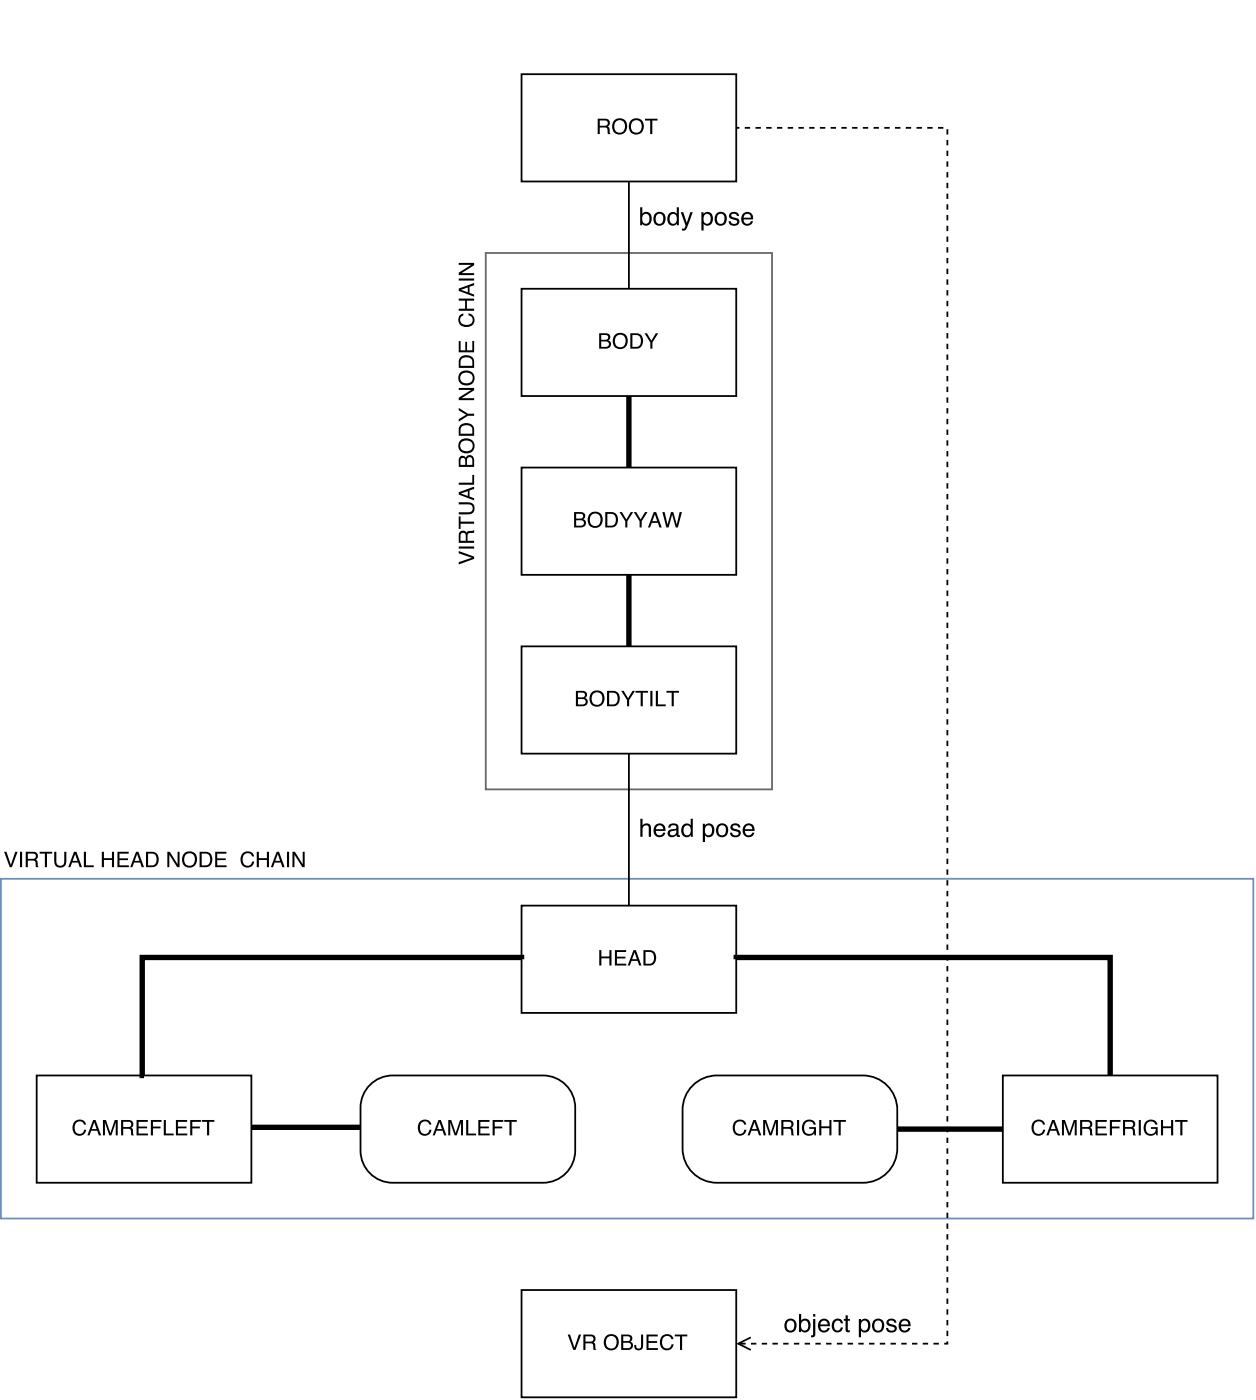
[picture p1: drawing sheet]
<svg xmlns="http://www.w3.org/2000/svg" width="248mm" height="276mm" viewBox="0 0 248 276" stroke-linecap="round" stroke-linejoin="round" font-family="sans-serif">
<path d="M.2 173.4h246.9v67h-246.9z" fill="none" stroke="#6c8ebf" stroke-width=".35"/>
<path d="M95.8 49.9h56.4v105.9h-56.4z" fill="none" stroke="#666" stroke-width=".35"/>
<path d="M102.8 127.5h42.4v21.2h-42.4z" fill="#fff"/>
<path d="M102.8 127.5h42.4v21.2h-42.4z" fill="none" stroke="#000" stroke-width=".35"/>
<path d="M114 136.7v.9h.7a.49 .49 0 0 0 .6-.5 .49 .49 0 0 0-.6-.4zM114 137.9v1.1h.8a.55 .55 0 0 0 .7-.6 .55 .55 0 0 0-.7-.5zM113.6 136.3h1.3a.75 .75 0 0 1 .8 .5 .75 .75 0 0 1-.4 .9 .86 .86 0 0 1 .5 1.1 .86 .86 0 0 1-1 .5h-1.2zM116.8 136.5a1.56 1.56 0 0 1 2 .1 1.56 1.56 0 0 1 .2 2.1 1.52 1.52 0 0 1-2 .6 1.52 1.52 0 0 1-.7-2zM117 136.9a1.18 1.18 0 0 0-.1 1.7 1.18 1.18 0 0 0 1.6 .1 1.21 1.21 0 0 0 .1-1.5 1.21 1.21 0 0 0-1.4-.5zM120.1 136.7v2.3h.7a1.19 1.19 0 0 0 1-1.2 1.19 1.19 0 0 0-1-1.1zM119.7 136.3a2.54 2.54 0 0 1 2 .3 1.73 1.73 0 0 1-.4 2.7h-1.6zM122.5 136.3h.5l.8 1.5 .9-1.5h.5l-1.1 1.8v1.2h-.5v-1.2zM125.3 136.3h2.5v.4h-1.1v2.6h-.4v-2.6h-1zM128.2 136.3h.4v3h-.4zM129.3 136.3h.4v2.7h1.6v.3h-2zM131.4 136.3h2.5v.4h-1v2.6h-.5v-2.6h-1z" fill="#000"/>
<path d="M102.8 178.7h42.4v21.1h-42.4z" fill="#fff"/>
<path d="M102.8 178.7h42.4v21.1h-42.4z" fill="none" stroke="#000" stroke-width=".35"/>
<path d="M118.2 187.5h.4v1.2h1.6v-1.2h.4v3h-.4v-1.4h-1.6v1.4h-.4zM121.2 187.5h2.3v.3h-1.9v1h1.7v.3h-1.7v1h1.9v.4h-2.3zM125.1 187.9l-.5 1.4h1zM124.9 187.5h.5l1.1 3h-.5l-.3-.9h-1.2l-.3 .9h-.4zM127.3 187.8v2.3h.7a1.19 1.19 0 0 0 1-1.1 1.19 1.19 0 0 0-1-1.2zM126.9 187.5a2.54 2.54 0 0 1 2 .2 1.73 1.73 0 0 1-.4 2.8h-1.6z" fill="#000"/>
<path d="M136.2 214.5a6.8 6.8 0 0 1 5.2-2.3h28.7a6.8 6.8 0 0 1 6.8 6.8v7.6a6.8 6.8 0 0 1-6.8 6.8h-28.7a6.8 6.8 0 0 1-6.8-6.8v-7.6a6.7 6.7 0 0 1 1.6-4.5z" fill="#fff"/>
<path d="M124 148.7v30M136.2 214.5a6.8 6.8 0 0 1 5.2-2.3h28.7a6.8 6.8 0 0 1 6.8 6.8v7.6a6.8 6.8 0 0 1-6.8 6.8h-28.7a6.8 6.8 0 0 1-6.8-6.8v-7.6a6.7 6.7 0 0 1 1.6-4.5z" fill="none" stroke="#000" stroke-width=".35"/>
<path d="M144.8 221.4a1.32 1.32 0 0 1 1.3-.5 1.32 1.32 0 0 1 1 1h-.4a.98 .98 0 0 0-1.2-.6 .98 .98 0 0 0-.6 1.2 .96 .96 0 0 0 .7 1.2 .96 .96 0 0 0 1.2-.8h.4a1.36 1.36 0 0 1-1.6 1.2 1.36 1.36 0 0 1-1.1-1.6l.1-.6zM148.8 221.4l-.5 1.4h.9zM148.5 221h.5l1.1 3h-.4l-.3-.9h-1.2l-.4 .9h-.4zM150.5 221h.6l.8 2.5 .9-2.5h.6v3h-.4v-2.5l-.9 2.5h-.4l-.8-2.5v2.5h-.4zM154.5 221.3v1.1h.9a.53 .53 0 0 0 .7-.5 .53 .53 0 0 0-.6-.6zM154.1 221h1.4a.83 .83 0 0 1 .9 .5 .83 .83 0 0 1-.4 1 1.65 1.65 0 0 1 .5 1.4l.1 .1h-.5l-.1-1-.2-.2-1.3-.1v1.3h-.4zM157.2 221h.4v3h-.4zM158.5 221.3a1.35 1.35 0 0 1 2.3 .6h-.4a1 1 0 0 0-1.2-.6 1 1 0 0 0-.7 1.2 1 1 0 0 0 .9 1.2 1 1 0 0 0 1.1-1h-.9v-.3h1.3v1.6h-.3l-.1-.4a1.42 1.42 0 0 1-1.8 .3 1.42 1.42 0 0 1-.6-1.7zM161.5 221h.5v1.2h1.5v-1.2h.4v3h-.4v-1.4h-1.5v1.4h-.5zM164.3 221h2.5v.3h-1v2.7h-.5v-2.7h-1z" fill="#000"/>
<path d="M125.9 160.9h23v5.6h-23z" fill="#fff"/>
<path d="M126.3 161.5h.4v1.4a.91 .91 0 0 1 1.1-.4 .91 .91 0 0 1 .6 .9v1.7h-.5v-1.6a.64 .64 0 0 0-.8-.7 .64 .64 0 0 0-.4 .9v1.4h-.4zM129.2 162.8a1.18 1.18 0 0 1 1.4-.2 1.18 1.18 0 0 1 .6 1.3h-1.9a.74 .74 0 0 0 .6 .9 .74 .74 0 0 0 .9-.5h.4a1.21 1.21 0 0 1-1.6 .8 1.21 1.21 0 0 1-.7-1.5zM129.6 163.1l-.3 .5h1.5a.71 .71 0 0 0-.4-.7 .71 .71 0 0 0-.8 .2zM132.2 164.1a.55 .55 0 0 0 .3 .7 .55 .55 0 0 0 .7-.2l.2-.8zM131.9 162.8a1.12 1.12 0 0 1 1.9 .4v1.5l.3 .1v.3a.49 .49 0 0 1-.7-.3 .88 .88 0 0 1-1.3 .3 .88 .88 0 0 1-.2-1.2l.3-.2 .9-.2a.41 .41 0 0 0 .2-.5 .41 .41 0 0 0-.5-.2l-.4 .1-.2 .4h-.4zM135 163.1a.99 .99 0 0 0-.2 1.1 .99 .99 0 0 0 .9 .6 1.09 1.09 0 0 0 .5-1 1.09 1.09 0 0 0-.7-.9zM134.8 162.7a.98 .98 0 0 1 1.4 .2v-1.4h.4v3.6h-.4v-.4a1.06 1.06 0 0 1-1.3 .4 1.06 1.06 0 0 1-.6-1.2l.2-.8zM139.2 163a1.11 1.11 0 0 0 .5 1.8 1.04 1.04 0 0 0 .7-1 1.04 1.04 0 0 0-.7-1zM138.6 162.5h.4v.4a1.05 1.05 0 0 1 1.3-.3 1.05 1.05 0 0 1 .5 1.2 1.08 1.08 0 0 1-.4 1.2 1.08 1.08 0 0 1-1.4-.2v1.3h-.4zM141.9 163a1.09 1.09 0 0 0 .5 1.8 1.1 1.1 0 0 0 .6-1.6 .72 .72 0 0 0-1.1-.2zM141.5 162.8a1.26 1.26 0 0 1 1.7-.1 1.26 1.26 0 0 1 .3 1.6 1.22 1.22 0 0 1-1.5 .8 1.22 1.22 0 0 1-.8-1.5zM144.3 162.7a1.04 1.04 0 0 1 1.7 .6h-.4a.6 .6 0 0 0-.6-.5 .6 .6 0 0 0-.5 .4 2 2 0 0 0 1.3 .6 .82 .82 0 0 1 .1 1 .82 .82 0 0 1-.9 .4 .91 .91 0 0 1-1.1-.9h.5a.67 .67 0 0 0 .6 .5 .67 .67 0 0 0 .6-.4l-.1-.3a1.67 1.67 0 0 1-1.5-.8zM146.8 162.8a1.18 1.18 0 0 1 1.4-.2 1.18 1.18 0 0 1 .6 1.3h-1.9a.74 .74 0 0 0 .5 .9 .74 .74 0 0 0 .9-.5h.4a1.21 1.21 0 0 1-1.5 .8 1.21 1.21 0 0 1-.8-1.5zM147.1 163.1l-.2 .5h1.4a.71 .71 0 0 0-.4-.7 .71 .71 0 0 0-.8 .2z" fill="#000"/>
<path d="M102.8 57h42.4v21.1h-42.4z" fill="#fff"/>
<path d="M102.8 57h42.4v21.1h-42.4z" fill="none" stroke="#000" stroke-width=".35"/>
<path d="M118.5 66.1v.9h.8a.49 .49 0 0 0 .6-.4 .49 .49 0 0 0-.6-.5zM118.5 67.4v1h.9a.55 .55 0 0 0 .7-.5 .55 .55 0 0 0-.7-.5zM118.1 65.8h1.3a.75 .75 0 0 1 .9 .4 .75 .75 0 0 1-.4 1 .86 .86 0 0 1 .5 1 .86 .86 0 0 1-1 .6h-1.3zM121.3 66a1.56 1.56 0 0 1 2.1 .1 1.56 1.56 0 0 1 .2 2 1.52 1.52 0 0 1-2 .6 1.52 1.52 0 0 1-.7-2zM121.5 66.4a1.18 1.18 0 0 0-.1 1.6 1.18 1.18 0 0 0 1.7 .1 1.21 1.21 0 0 0 .1-1.5 1.21 1.21 0 0 0-1.4-.4zM124.7 66.1v2.3h.7a1.19 1.19 0 0 0 1-1.1 1.19 1.19 0 0 0-1-1.2zM124.3 65.8a2.54 2.54 0 0 1 2 .2 1.73 1.73 0 0 1-.4 2.7l-1.6 .1zM127.1 65.8h.5l.8 1.4 .9-1.4h.5l-1.2 1.8v1.2h-.4v-1.2z" fill="#000"/>
<path d="M102.8 92.3h42.4v21.1h-42.4z" fill="#fff"/>
<path d="M102.8 92.3h42.4v21.1h-42.4z" fill="none" stroke="#000" stroke-width=".35"/>
<path d="M113.6 101.4v.9h.8a.49 .49 0 0 0 .6-.5 .49 .49 0 0 0-.7-.4zM113.6 102.6v1.1h.9a.55 .55 0 0 0 .6-.6 .55 .55 0 0 0-.7-.5zM113.2 101h1.3a.75 .75 0 0 1 .9 .5 .75 .75 0 0 1-.4 .9 .86 .86 0 0 1 .5 1.1 .86 .86 0 0 1-1 .6h-1.3zM116.4 101.3a1.56 1.56 0 0 1 2 .1 1.56 1.56 0 0 1 .2 2 1.52 1.52 0 0 1-2 .6 1.52 1.52 0 0 1-.6-2zM116.6 101.6a1.18 1.18 0 0 0-.1 1.7 1.18 1.18 0 0 0 1.7 .1 1.21 1.21 0 0 0 .1-1.5 1.21 1.21 0 0 0-1.5-.4zM119.8 101.4v2.3h.7a1.19 1.19 0 0 0 1-1.1 1.19 1.19 0 0 0-1-1.2zM119.3 101a2.54 2.54 0 0 1 2.1 .3 1.73 1.73 0 0 1-.5 2.7l-1.6 .1zM122.1 101h.5l.9 1.5 .9-1.5h.4l-1.1 1.8v1.3h-.4v-1.3zM125 101h.4l.9 1.5 .9-1.5h.5l-1.2 1.8v1.3h-.4v-1.3zM129.1 101.5l-.5 1.3h1zM128.9 101h.5l1.1 3.1h-.5l-.3-.9h-1.2l-.3 .9h-.4zM130.6 101h.4l.6 2.5 .7-2.5h.5l.6 2.5 .6-2.5h.5l-.8 3.1h-.5l-.7-2.5-.7 2.5h-.4z" fill="#000"/>
<path d="M124 78.1v14.2M124 113.4v14.1M49.6 222.8v-.4h21.5v.4" fill="none" stroke="#000" stroke-width="1.1" stroke-linecap="butt"/>
<path d="M197.7 212.2h42.4v21.2h-42.4z" fill="#fff"/>
<path d="M197.7 212.2h42.4v21.2h-42.4z" fill="none" stroke="#000" stroke-width=".35"/>
<path d="M203.7 221.4a1.32 1.32 0 0 1 1.4-.5 1.32 1.32 0 0 1 1 1h-.5a.98 .98 0 0 0-1.2-.6 .98 .98 0 0 0-.6 1.2 .96 .96 0 0 0 .7 1.2 .96 .96 0 0 0 1.2-.8h.4a1.36 1.36 0 0 1-1.6 1.2 1.36 1.36 0 0 1-1.1-1.6l.1-.6zM207.7 221.4l-.5 1.4h.9zM207.5 221h.4l1.1 3h-.4l-.3-.9h-1.2l-.4 .9h-.4zM209.4 221h.6l.8 2.5 .9-2.5h.6v3h-.4v-2.5l-.9 2.5h-.4l-.8-2.5v2.5h-.4zM213.4 221.3v1.1h.9a.53 .53 0 0 0 .7-.5 .53 .53 0 0 0-.6-.6zM213 221h1.4a.83 .83 0 0 1 .9 .5 .83 .83 0 0 1-.4 1 1.65 1.65 0 0 1 .5 1.4l.1 .1h-.5l-.1-1-.2-.2-1.3-.1v1.3h-.4zM216 221h2.2v.3h-1.8v1h1.7v.3h-1.7v1.1h1.9v.3h-2.3zM218.8 221h2.1v.3h-1.7v1h1.5v.3h-1.5v1.4h-.4zM221.8 221.3v1.1h1a.53 .53 0 0 0 .6-.5 .53 .53 0 0 0-.6-.6zM221.4 221h1.4a.83 .83 0 0 1 1 .5 .83 .83 0 0 1-.4 1 1.65 1.65 0 0 1 .5 1.4l.1 .1h-.6l-.1-1-.2-.2-1.3-.1v1.3h-.4zM224.5 221h.4v3h-.4zM225.9 221.3a1.35 1.35 0 0 1 2.3 .6h-.4a1 1 0 0 0-1.2-.6 1 1 0 0 0-.7 1.2 1 1 0 0 0 .9 1.2 1 1 0 0 0 1.1-1h-1v-.3h1.4v1.6h-.3l-.1-.4a1.42 1.42 0 0 1-1.8 .3 1.42 1.42 0 0 1-.6-1.7zM228.9 221h.4v1.2h1.6v-1.2h.4v3h-.4v-1.4h-1.6v1.4h-.4zM231.7 221h2.5v.3h-1.1v2.7h-.4v-2.7h-1z" fill="#000"/>
<path d="M102.8 254.5h42.4v21.2h-42.4z" fill="#fff"/>
<path d="M102.8 254.5h42.4v21.2h-42.4z" fill="none" stroke="#000" stroke-width=".35"/>
<path d="M111.9 263.3h.5l.9 2.6 .8-2.6h.5l-1.1 3h-.5zM115.4 263.7v1h1a.53 .53 0 0 0 .6-.5 .53 .53 0 0 0-.6-.5zM115 263.3h1.4a.83 .83 0 0 1 1 .5 .83 .83 0 0 1-.4 1.1 1.65 1.65 0 0 1 .5 1.3v.1h-.5l-.1-1-.2-.2-1.3-.1v1.3h-.4zM119.6 263.5a1.56 1.56 0 0 1 2 .1 1.56 1.56 0 0 1 .2 2.1 1.52 1.52 0 0 1-2 .6 1.52 1.52 0 0 1-.7-2zM119.8 263.9a1.18 1.18 0 0 0-.1 1.7 1.18 1.18 0 0 0 1.6 .1 1.21 1.21 0 0 0 .2-1.5 1.21 1.21 0 0 0-1.5-.5zM122.9 263.7v.9h.7a.49 .49 0 0 0 .7-.5 .49 .49 0 0 0-.7-.4zM122.9 264.9v1.1h.9a.55 .55 0 0 0 .6-.6 .55 .55 0 0 0-.7-.5zM122.5 263.3h1.3a.75 .75 0 0 1 .8 .5 .75 .75 0 0 1-.3 .9 .86 .86 0 0 1 .5 1.1 .86 .86 0 0 1-1 .5h-1.3zM126.4 263.3h.4v2.1a.88 .88 0 0 1-.9 1 .88 .88 0 0 1-.8-1h.4a.52 .52 0 0 0 .5 .7 .52 .52 0 0 0 .4-.8zM127.5 263.3h2.2v.4h-1.8v.9h1.6v.4h-1.6v1h1.8v.3h-2.2zM130.5 263.7a1.32 1.32 0 0 1 1.3-.5 1.32 1.32 0 0 1 1 1h-.4a.98 .98 0 0 0-1.3-.6 .98 .98 0 0 0-.6 1.3 .96 .96 0 0 0 .8 1.1 .96 .96 0 0 0 1.1-.8h.4a1.36 1.36 0 0 1-1.6 1.2 1.36 1.36 0 0 1-1.1-1.6l.1-.6zM133.1 263.3h2.4v.4h-1v2.6h-.4v-2.6h-1z" fill="#000"/>
<path d="M145.2 189.3v-.4h73.7v23.3" fill="none" stroke="#000" stroke-width="1.1" stroke-linecap="butt"/>
<path d="M7.2 212.2h42.4v21.2h-42.4z" fill="#fff"/>
<path d="M7.2 212.2h42.4v21.2h-42.4z" fill="none" stroke="#000" stroke-width=".35"/>
<path d="M14.7 221.4a1.32 1.32 0 0 1 1.3-.5 1.32 1.32 0 0 1 1 1h-.4a.98 .98 0 0 0-1.3-.6 .98 .98 0 0 0-.6 1.2 .96 .96 0 0 0 .8 1.2 .96 .96 0 0 0 1.1-.8h.4a1.36 1.36 0 0 1-1.6 1.2 1.36 1.36 0 0 1-1.1-1.6l.1-.6zM18.6 221.4l-.5 1.4h.9zM18.4 221h.4l1.1 3h-.4l-.3-.9h-1.2l-.4 .9h-.4zM20.3 221h.6l.9 2.5 .8-2.5h.6v3h-.4v-2.5l-.8 2.5h-.4l-.9-2.5v2.5h-.4zM24.3 221.3v1.1h.9a.53 .53 0 0 0 .7-.5 .53 .53 0 0 0-.6-.6zM23.9 221h1.4a.83 .83 0 0 1 .9 .5 .83 .83 0 0 1-.3 1 1.65 1.65 0 0 1 .4 1.4l.1 .1h-.5l-.1-1-.2-.2-1.3-.1v1.3h-.4zM26.9 221h2.2v.3h-1.8v1h1.7v.3h-1.7v1.1h1.9v.3h-2.3zM29.7 221h2.2v.3h-1.7v1h1.4v.3h-1.4v1.4h-.5zM32.3 221h.4v2.7h1.5v.3h-1.9zM34.7 221h2.2v.3h-1.8v1h1.7v.3h-1.7v1.1h1.8v.3h-2.2zM37.5 221h2.1v.3h-1.7v1h1.5v.3h-1.5v1.4h-.4zM39.8 221h2.5v.3h-1.1v2.7h-.4v-2.7h-1z" fill="#000"/>
<path d="M102.8 189.3v-.4h-74.8v23.3h.4" fill="none" stroke="#000" stroke-width="1.1" stroke-linecap="butt"/>
<path d="M102.8 14.6h42.4v21.2h-42.4z" fill="#fff"/>
<path d="M102.8 14.6h42.4v21.2h-42.4zM124 35.8v21.2" fill="none" stroke="#000" stroke-width=".35"/>
<path d="M118.3 23.8v1h.9a.53 .53 0 0 0 .6-.5 .53 .53 0 0 0-.5-.5zM117.8 23.4h1.5a.83 .83 0 0 1 .9 .5 .83 .83 0 0 1-.4 1.1 1.65 1.65 0 0 1 .5 1.3l.1 .2h-.5l-.1-1.1-.2-.2h-1.3v1.3h-.5zM121.2 23.7a1.56 1.56 0 0 1 2.1 .1 1.56 1.56 0 0 1 .2 2 1.52 1.52 0 0 1-2.1 .6 1.52 1.52 0 0 1-.6-2zM121.4 24a1.18 1.18 0 0 0-.1 1.7 1.18 1.18 0 0 0 1.7 .1 1.21 1.21 0 0 0 .1-1.5 1.21 1.21 0 0 0-1.5-.5zM124.5 23.7a1.56 1.56 0 0 1 2 .1 1.56 1.56 0 0 1 .3 2 1.52 1.52 0 0 1-2.1 .6 1.52 1.52 0 0 1-.6-2zM124.7 24a1.18 1.18 0 0 0-.1 1.7 1.18 1.18 0 0 0 1.7 .1 1.21 1.21 0 0 0 .1-1.5 1.21 1.21 0 0 0-1.5-.5zM127.2 23.4h2.4v.4h-1v2.7h-.4v-2.7h-1z" fill="#000"/>
<path d="M125.9 40.2h23v5.7h-23z" fill="#fff"/>
<g fill="#000">
<path d="M126.2 40.9h.4v1.3a1.06 1.06 0 0 1 1.3-.3 1.06 1.06 0 0 1 .6 1.2 1.08 1.08 0 0 1-.5 1.3 1.08 1.08 0 0 1-1.4-.3v.3h-.4zM126.8 42.4a1.24 1.24 0 0 0 .3 1.7 1 1 0 0 0 1-.6 1 1 0 0 0-.4-1.2l-.3-.1zM129.6 42.3a1.09 1.09 0 0 0 .4 1.9 1.1 1.1 0 0 0 .7-1.7 .72 .72 0 0 0-1.1-.2zM129.2 42.2a1.26 1.26 0 0 1 1.6-.2 1.26 1.26 0 0 1 .4 1.7 1.22 1.22 0 0 1-1.6 .8 1.22 1.22 0 0 1-.8-1.6zM132.2 42.5a.99 .99 0 0 0-.2 1 .99 .99 0 0 0 1 .6 1.09 1.09 0 0 0 .5-1 1.09 1.09 0 0 0-.7-.9zM132 42.1a.98 .98 0 0 1 1.4 .1v-1.3h.5v3.5h-.4v-.3a1.06 1.06 0 0 1-1.4 .3 1.06 1.06 0 0 1-.5-1.2l.1-.7zM134.2 41.9h.5l.7 2.1 .7-2.1h.5l-.6 1.7a3.3 3.3 0 0 1-1 1.9h-.5v-.4h.2a.53 .53 0 0 0 .5-.6zM138.9 42.4a1.11 1.11 0 0 0 .5 1.8 1.04 1.04 0 0 0 .7-1 1.04 1.04 0 0 0-.7-1zM138.3 41.9h.4v.3a1.05 1.05 0 0 1 1.3-.3 1.05 1.05 0 0 1 .6 1.2 1.08 1.08 0 0 1-.5 1.3 1.08 1.08 0 0 1-1.4-.2v1.3h-.4zM141.7 42.3a1.09 1.09 0 0 0 .4 1.9 1.1 1.1 0 0 0 .6-1.7 .72 .72 0 0 0-1-.2zM141.2 42.2a1.26 1.26 0 0 1 1.7-.2 1.26 1.26 0 0 1 .3 1.7 1.22 1.22 0 0 1-1.5 .8 1.22 1.22 0 0 1-.8-1.6zM144 42a1.04 1.04 0 0 1 1.7 .6h-.4a.6 .6 0 0 0-.5-.4 .6 .6 0 0 0-.6 .3 2 2 0 0 0 1.3 .7 .82 .82 0 0 1 .2 1 .82 .82 0 0 1-1 .3 .91 .91 0 0 1-1-.9h.4a.67 .67 0 0 0 .6 .6 .67 .67 0 0 0 .7-.4l-.2-.3a1.67 1.67 0 0 1-1.5-.9zM146.5 42.2a1.18 1.18 0 0 1 1.4-.2 1.18 1.18 0 0 1 .6 1.3h-1.9a.74 .74 0 0 0 .6 .9 .74 .74 0 0 0 .8-.6h.5a1.21 1.21 0 0 1-1.6 .9 1.21 1.21 0 0 1-.7-1.6zM146.8 42.4l-.2 .6h1.5a.71 .71 0 0 0-.5-.8 .71 .71 0 0 0-.8 .2z"/>
<path d="M90.4 108.7l3.1 1.1v.5l-3.1 1.1v-.5l2.6-.9-2.6-.8zM90.4 107.8h3.1v.4h-3.1zM91 105.2l-.2 .3v1.2h1v-1a.54 .54 0 0 0-.2-.5 .54 .54 0 0 0-.6 0zM90.7 104.9l.7-.2 .6 .4a1.65 1.65 0 0 1 1.4-.4l.1-.1v.5l-1 .1-.3 .2v1.3h1.3v.4h-3.1l.1-1.6zM90.4 101.9h.4v1h2.7v.4h-2.7v1.1h-.4zM90.4 99.1h1.8a1.21 1.21 0 0 1 1.4 1.2 1.21 1.21 0 0 1-1.4 1.2h-1.8v-.4h1.9a.78 .78 0 0 0 .9-.8 .78 .78 0 0 0-.9-.8h-1.9zM90.9 97.4l1.3 .5v-1zM90.4 97.1l3.1-1.1v.5l-.9 .3v1.2l.9 .3v.4l-3.1-1.1zM90.4 95.2h2.7v-1.5h.4v1.9h-3.1zM90.9 90.5l-.1 1.2h.9v-1.1l-.3-.2zM92.2 90.3l-.1 .4v1h1l-.1-1.3-.4-.2zM90.8 90.1a.73 .73 0 0 1 1.1 .2 .86 .86 0 0 1 1-.5 .86 .86 0 0 1 .6 1v1.3h-3.1l.1-1.6zM90.7 87a1.61 1.61 0 0 1 2.3-.2 1.61 1.61 0 0 1 .1 2.3 1.62 1.62 0 0 1-2.1 0 1.62 1.62 0 0 1-.3-2.1zM91.1 87.2a1.12 1.12 0 0 0-.2 1.4 1.12 1.12 0 0 0 1.4 .4 1.06 1.06 0 0 0 .9-1.3 1.06 1.06 0 0 0-1.3-.8zM91.1 84.1a1.42 1.42 0 0 0-.3 1.5h2.3v-.8a1.21 1.21 0 0 0-2-.7zM90.7 84a1.73 1.73 0 0 1 2.7 .4l.1 1.6h-3.1a2.54 2.54 0 0 1 .3-2zM90.4 80.5l1.9 1.1h1.2v.4h-1.2l-1.9 1.2v-.5l1.5-.9-1.5-.8zM90.4 76.5h3.1v.5l-2.5 1.6h2.5v.4h-3.1v-.5l2.5-1.6h-2.5zM90.7 73.6a1.61 1.61 0 0 1 2.3-.2 1.61 1.61 0 0 1 .1 2.3 1.62 1.62 0 0 1-2.1 0 1.62 1.62 0 0 1-.3-2.1zM91.1 73.8a1.12 1.12 0 0 0-.2 1.4 1.12 1.12 0 0 0 1.4 .4 1.06 1.06 0 0 0 .9-1.2 1.06 1.06 0 0 0-1.3-.9zM91.1 70.7a1.42 1.42 0 0 0-.3 1.5h2.3v-.8a1.21 1.21 0 0 0-2-.7zM90.7 70.6a1.73 1.73 0 0 1 2.7 .4l.1 1.6h-3.1a2.54 2.54 0 0 1 .3-2zM90.4 67.3h.4v1.8h.9v-1.7h.4v1.7h1v-1.8h.4v2.2h-3.1zM90.7 62.2l.7-.3v.4a.98 .98 0 0 0-.6 1.2 .98 .98 0 0 0 1.2 .6 .96 .96 0 0 0 1.2-.7 .96 .96 0 0 0-.8-1.2v-.4a1.36 1.36 0 0 1 1.1 1.6 1.36 1.36 0 0 1-1.6 1.1 1.42 1.42 0 0 1-1.4-.7 1.42 1.42 0 0 1 .2-1.6zM90.4 58.9h3.1v.4h-1.4v1.6h1.4v.4h-3.1v-.4h1.3v-1.6h-1.3zM90.9 57.2l1.3 .5v-1zM90.4 56.9l3.1-1.1v.5l-.9 .3v1.2l.9 .3v.4l-3.1-1.1zM90.4 54.9h3.1v.5h-3.1zM90.4 51.9h3.1v.4l-2.5 1.6h2.5v.4h-3.1v-.5l2.5-1.5h-2.5z"/>
<path d="M155.4 260.7a1.09 1.09 0 0 0 .5 1.8 1.1 1.1 0 0 0 .6-1.6 .72 .72 0 0 0-1.1-.2zM155 260.5a1.26 1.26 0 0 1 1.6-.1 1.26 1.26 0 0 1 .4 1.6 1.22 1.22 0 0 1-1.6 .9 1.22 1.22 0 0 1-.7-1.6zM157.5 259.3h.5v1.3a1.06 1.06 0 0 1 1.3-.3 1.06 1.06 0 0 1 .5 1.2 1.08 1.08 0 0 1-.5 1.3 1.08 1.08 0 0 1-1.4-.3v.3h-.4zM158.2 260.8a1.24 1.24 0 0 0 .2 1.7 1 1 0 0 0 1-.7 1 1 0 0 0-.3-1.1l-.4-.1zM160.3 259.3h.5v.5h-.5zM160.3 260.2h.5v3a.65 .65 0 0 1-.9 .6v-.3l.4-.2zM161.6 260.6a1.18 1.18 0 0 1 1.5-.3 1.18 1.18 0 0 1 .5 1.4h-1.9a.74 .74 0 0 0 .6 .8 .74 .74 0 0 0 .9-.5h.4a1.21 1.21 0 0 1-1.5 .9 1.21 1.21 0 0 1-.8-1.6zM162 260.8l-.2 .5h1.4a.71 .71 0 0 0-.4-.7 .71 .71 0 0 0-.8 .2zM164.3 260.5a1.06 1.06 0 0 1 1.2-.3 1.06 1.06 0 0 1 .7 .9h-.4a.67 .67 0 0 0-.8-.6 .67 .67 0 0 0-.5 .9 .79 .79 0 0 0 .1 .8 .79 .79 0 0 0 .8 .2l.4-.5h.4a1.15 1.15 0 0 1-1.5 .9 1.15 1.15 0 0 1-.7-1.5zM166.7 259.5h.5v.7h.4v.4h-.4v1.7l.1 .2h.3v.3a.62 .62 0 0 1-.9-.5v-1.7h-.3v-.4h.3zM170 260.8a1.11 1.11 0 0 0 .5 1.7 1.04 1.04 0 0 0 .7-1 1.04 1.04 0 0 0-.7-.9zM169.3 260.2h.5v.4a1.05 1.05 0 0 1 1.2-.3 1.05 1.05 0 0 1 .6 1.2 1.08 1.08 0 0 1-.5 1.3 1.08 1.08 0 0 1-1.3-.3v1.3h-.5zM172.7 260.7a1.09 1.09 0 0 0 .4 1.8 1.1 1.1 0 0 0 .7-1.6 .72 .72 0 0 0-1.1-.2zM172.3 260.5a1.26 1.26 0 0 1 1.6-.1 1.26 1.26 0 0 1 .4 1.6 1.22 1.22 0 0 1-1.6 .9 1.22 1.22 0 0 1-.7-1.6zM175 260.4a1.04 1.04 0 0 1 1.7 .6h-.4a.6 .6 0 0 0-.5-.5 .6 .6 0 0 0-.6 .4 2 2 0 0 0 1.4 .6 .82 .82 0 0 1 .1 1 .82 .82 0 0 1-.9 .4 .91 .91 0 0 1-1.1-.9h.4a.67 .67 0 0 0 .6 .5 .67 .67 0 0 0 .7-.4l-.1-.2a1.67 1.67 0 0 1-1.5-.9zM177.5 260.6a1.18 1.18 0 0 1 1.5-.3 1.18 1.18 0 0 1 .5 1.4h-1.8a.74 .74 0 0 0 .5 .8 .74 .74 0 0 0 .9-.5h.4a1.21 1.21 0 0 1-1.5 .9 1.21 1.21 0 0 1-.8-1.6zM177.9 260.8l-.2 .5h1.4a.71 .71 0 0 0-.4-.7 .71 .71 0 0 0-.8 .2z"/>
</g>
<path d="M146 265.1h40.8v-239.9h-41.6" fill="none" stroke="#000" stroke-width=".35" stroke-dasharray="1.1 1.1" stroke-linecap="butt"/>
<path d="M148 263.9l-2.4 1.2 2.4 1.2" fill="none" stroke="#000" stroke-width=".35"/>
<path d="M176.9 222.8h20.8" fill="none" stroke="#000" stroke-width="1.1" stroke-linecap="butt"/>
<path d="M72.9 214.1a6.3 6.3 0 0 1 4.5-1.9h29.7a6.4 6.4 0 0 1 6.3 6.3v8.5a6.4 6.4 0 0 1-6.3 6.4h-29.7a6.4 6.4 0 0 1-6.3-6.4v-8.5a6.3 6.3 0 0 1 1.8-4.4z" fill="#fff"/>
<path d="M72.9 214.1a6.3 6.3 0 0 1 4.5-1.9h29.7a6.4 6.4 0 0 1 6.3 6.3v8.5a6.4 6.4 0 0 1-6.3 6.4h-29.7a6.4 6.4 0 0 1-6.3-6.4v-8.5a6.3 6.3 0 0 1 1.8-4.4z" fill="none" stroke="#000" stroke-width=".35"/>
<g fill="#000">
<path d="M.8 168.1h.5l.8 2.5 .9-2.5h.5l-1.1 3h-.5zM3.9 168.1h.5v3h-.5zM5.5 168.4v1.1h.9a.53 .53 0 0 0 .7-.5 .53 .53 0 0 0-.6-.6zM5.1 168.1h1.4a.83 .83 0 0 1 .9 .5 .83 .83 0 0 1-.3 1 1.65 1.65 0 0 1 .4 1.4l.1 .1h-.5l-.1-1-.2-.2-1.3-.1v1.3h-.4zM7.8 168.1h2.5v.3h-1v2.7h-.5v-2.7h-1zM10.7 168.1h.4v1.8a.78 .78 0 0 0 .8 .9 .78 .78 0 0 0 .8-.9v-1.8h.4v1.7a1.21 1.21 0 0 1-1.2 1.4 1.21 1.21 0 0 1-1.2-1.4zM14.8 168.5l-.5 1.4h1zM14.6 168.1h.5l1.1 3h-.5l-.3-.9h-1.2l-.3 .9h-.4zM16.5 168.1h.5v2.6h1.5v.4h-2zM20.1 168.1h.4v1.2h1.6v-1.2h.4v3h-.4v-1.4h-1.6v1.4h-.4zM23.2 168.1h2.2v.3h-1.8v1h1.6v.3h-1.6v1h1.8v.4h-2.2zM27 168.5l-.4 1.4h.9zM26.8 168.1h.5l1.1 3h-.5l-.3-.9h-1.2l-.3 .9h-.4zM29.2 168.4v2.3h.7a1.19 1.19 0 0 0 1-1.1 1.19 1.19 0 0 0-1-1.2zM28.8 168.1a2.54 2.54 0 0 1 2 .2 1.73 1.73 0 0 1-.4 2.8h-1.6zM33 168.1h.5l1.5 2.4v-2.4h.4v3h-.5l-1.5-2.5v2.5h-.4zM36.4 168.3a1.56 1.56 0 0 1 2 .1 1.56 1.56 0 0 1 .3 2 1.52 1.52 0 0 1-2.1 .6 1.52 1.52 0 0 1-.6-2zM36.6 168.7a1.18 1.18 0 0 0-.1 1.6 1.18 1.18 0 0 0 1.7 .1 1.21 1.21 0 0 0 .1-1.5 1.21 1.21 0 0 0-1.5-.4zM39.8 168.4v2.3h.7a1.19 1.19 0 0 0 1-1.1 1.19 1.19 0 0 0-1-1.2zM39.4 168.1a2.54 2.54 0 0 1 2 .2 1.73 1.73 0 0 1-.5 2.8h-1.5zM42.4 168.1h2.2v.3h-1.8v1h1.7v.3h-1.7v1h1.9v.4h-2.3zM47.8 168.4a1.32 1.32 0 0 1 1.3-.4 1.32 1.32 0 0 1 1 1h-.4a.98 .98 0 0 0-1.3-.6 .98 .98 0 0 0-.6 1.2 .96 .96 0 0 0 .8 1.2 .96 .96 0 0 0 1.1-.8h.4a1.36 1.36 0 0 1-1.6 1.2 1.36 1.36 0 0 1-1.1-1.7l.1-.6zM50.6 168.1h.4v1.2h1.6v-1.2h.4v3h-.4v-1.4h-1.6v1.4h-.4zM54.8 168.5l-.5 1.4h.9zM54.6 168.1h.4l1.1 3h-.4l-.3-.9h-1.2l-.4 .9h-.4zM56.6 168.1h.4v3h-.4zM57.7 168.1h.5l1.5 2.4v-2.4h.4v3h-.5l-1.5-2.5v2.5h-.4z"/>
<path d="M82.7 221.4a1.32 1.32 0 0 1 1.4-.5 1.32 1.32 0 0 1 .9 1h-.4a.98 .98 0 0 0-1.2-.6 .98 .98 0 0 0-.6 1.2 .96 .96 0 0 0 .7 1.2 .96 .96 0 0 0 1.2-.8h.4a1.36 1.36 0 0 1-1.6 1.2 1.36 1.36 0 0 1-1.1-1.6l.1-.6zM86.7 221.4l-.5 1.4h.9zM86.5 221h.4l1.1 3h-.4l-.3-.9h-1.2l-.4 .9h-.4zM88.4 221h.6l.8 2.5 .9-2.5h.6v3h-.4v-2.5l-.9 2.5h-.4l-.8-2.5v2.5h-.4zM91.9 221h.4v2.7h1.6v.3h-2zM94.3 221h2.2v.3h-1.8v1h1.7v.3h-1.7v1.1h1.9v.3h-2.3zM97.1 221h2.1v.3h-1.7v1h1.5v.3h-1.5v1.4h-.4zM99.4 221h2.5v.3h-1v2.7h-.5v-2.7h-1z"/>
</g>
</svg>
